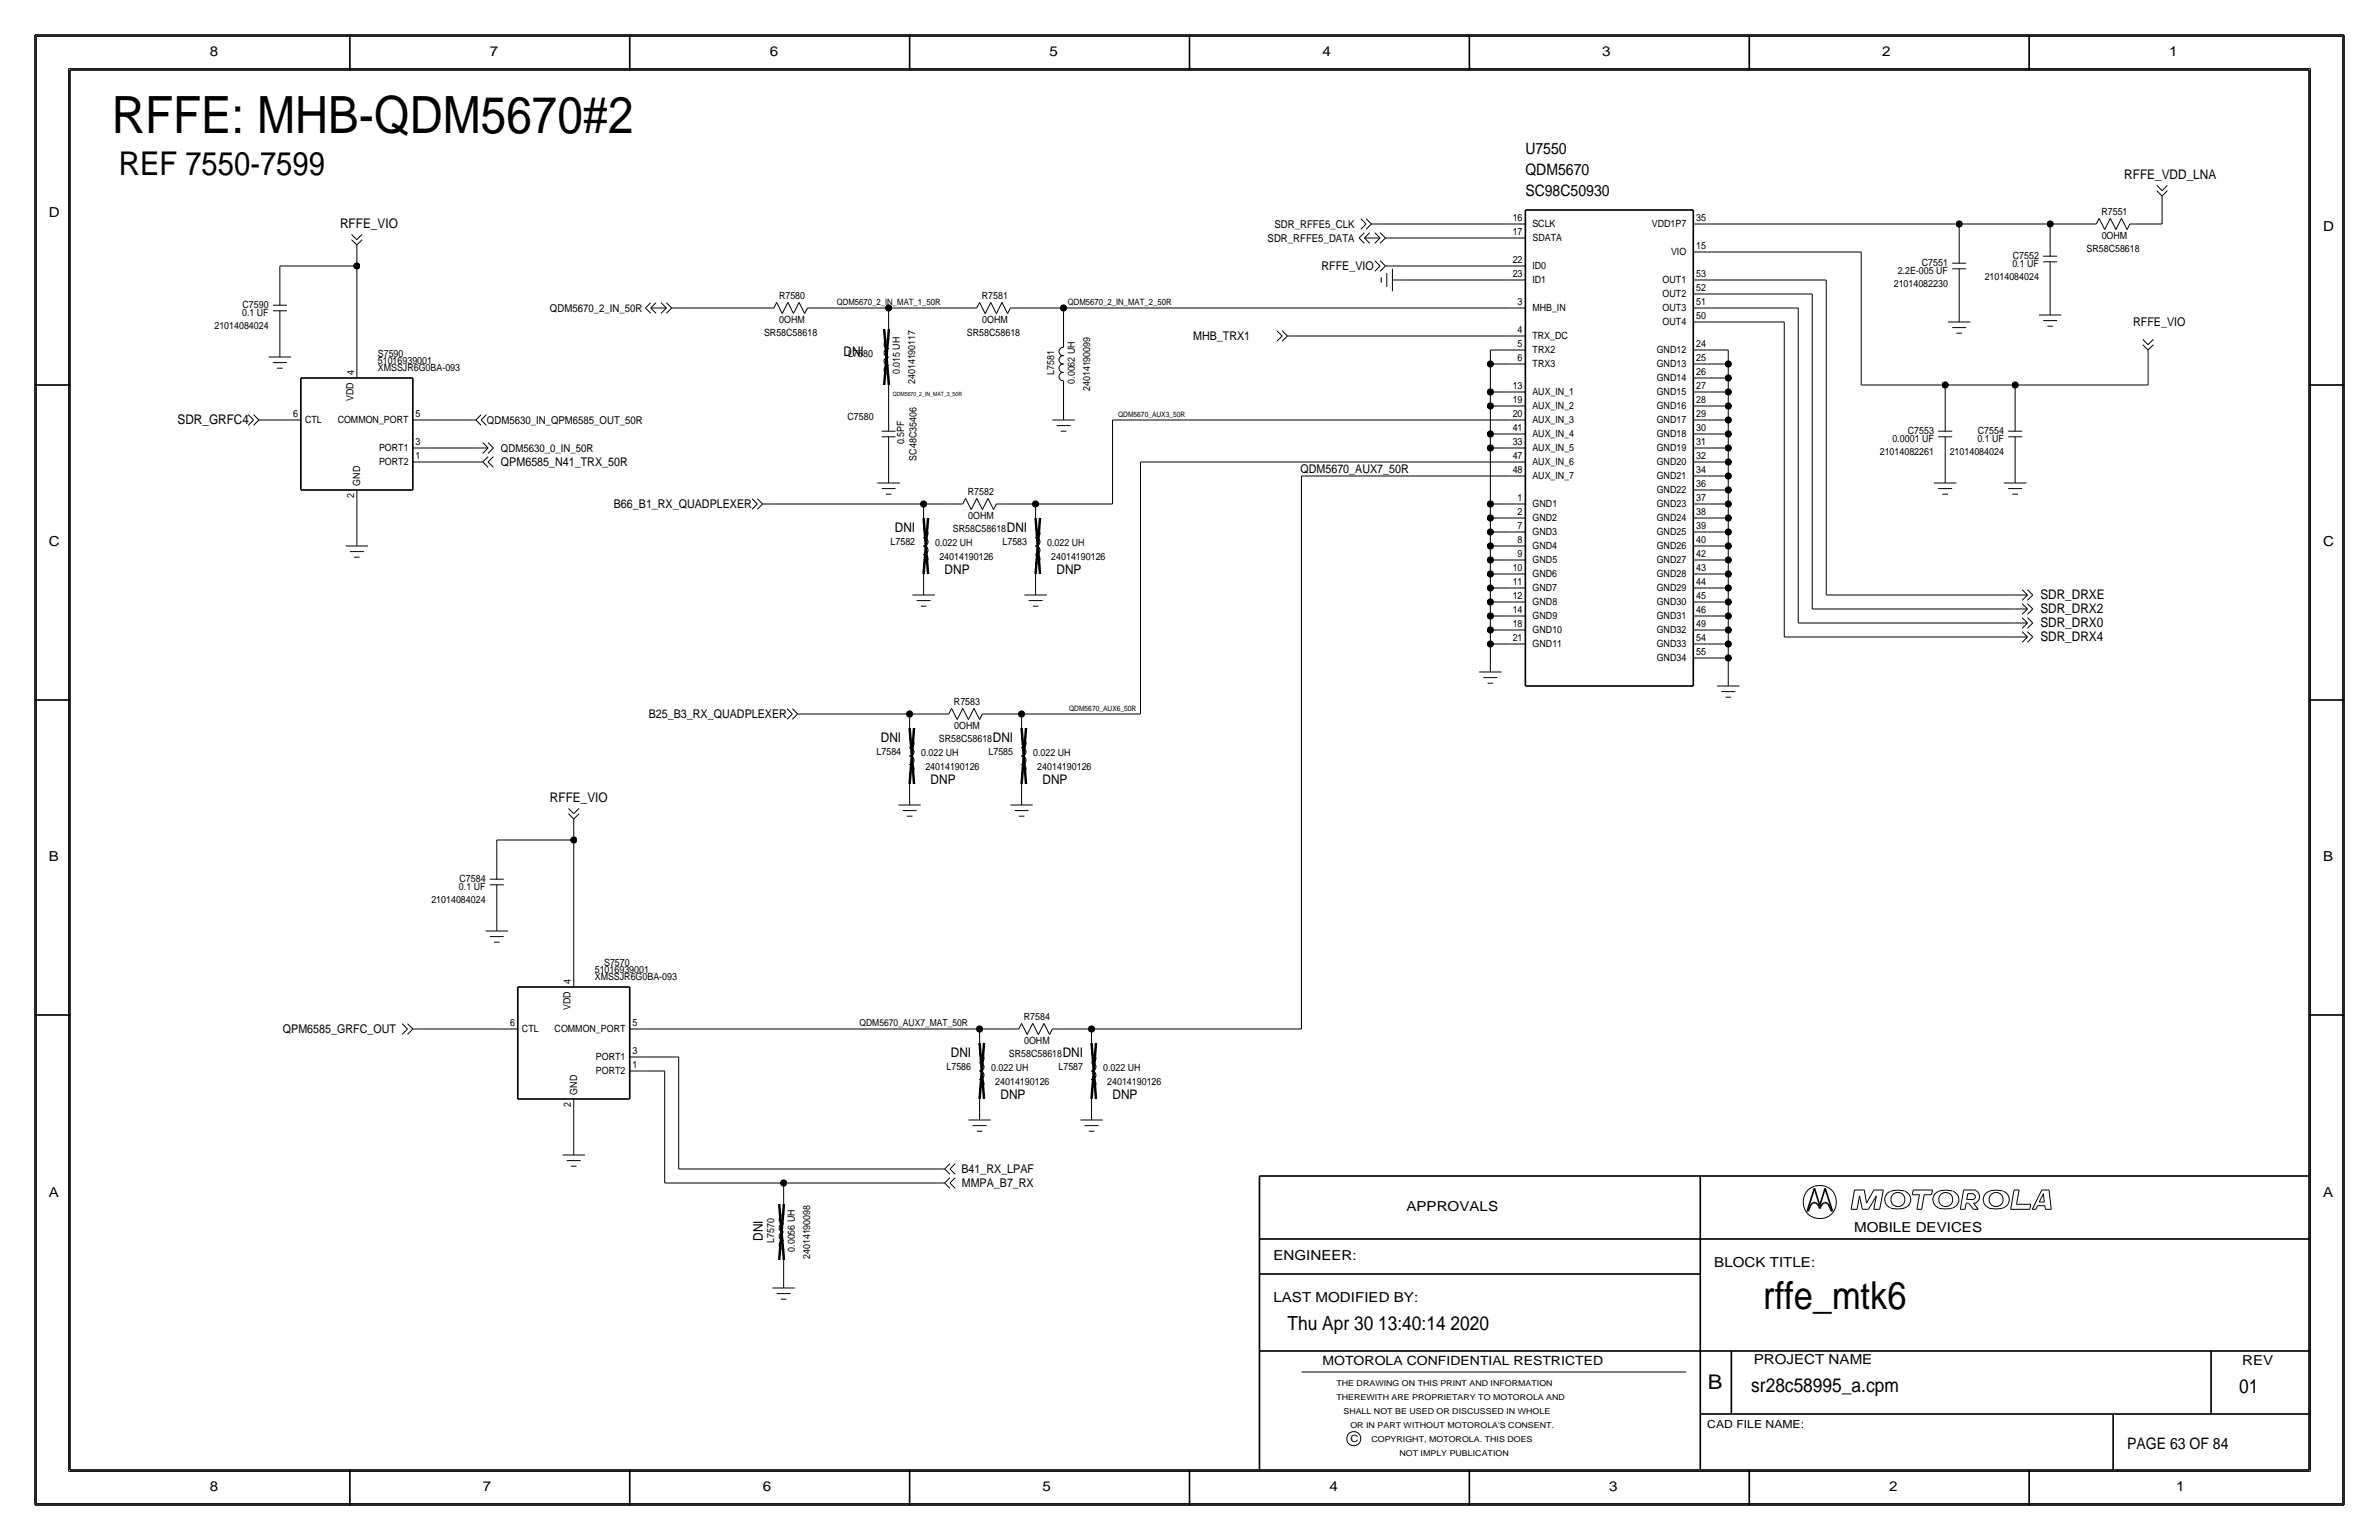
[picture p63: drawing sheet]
<svg xmlns="http://www.w3.org/2000/svg" width="432mm" height="279mm" viewBox="0 0 432 279" stroke-linecap="round" stroke-linejoin="round" font-family="sans-serif">
<defs><g id="words">
<text font-size="9.3" x="20.3" y="24.1">RFFE: MHB-QDM5670#2</text>
<text font-size="7" x="320" y="237.5">rffe_mtk6</text>
<text font-size="5.9" x="21.6" y="31.8">REF 7550-7599</text>
<text font-size="3.7" x="310" y="252.1">B</text>
<g font-size="3.5">
<text x="233.7" y="241.3">Thu Apr 30 13:40:14 2020</text>
<text x="317.9" y="252.6">sr28c58995_a.cpm</text>
<text x="406.4" y="252.7">01</text>
</g>
<g font-size="2.9">
<text x="276.9" y="27.9">U7550</text>
<text x="276.9" y="31.8">QDM5670</text>
<text x="276.9" y="35.6">SC98C50930</text>
<text x="386.1" y="262.9">PAGE 63 OF 84</text>
</g>
<g font-size="2.5">
<text x="38.1" y="10.2">8</text>
<text x="88.9" y="10.2">7</text>
<text x="139.7" y="10.2">6</text>
<text x="190.5" y="10.2">5</text>
<text x="240" y="10.2">4</text>
<text x="290.8" y="10.2">3</text>
<text x="341.6" y="10.2">2</text>
<text x="393.7" y="10.2">1</text>
<text x="8.9" y="39.4">D</text>
<text x="421.6" y="41.9">D</text>
<text x="8.9" y="99.1">C</text>
<text x="421.6" y="99.1">C</text>
<text x="8.9" y="156.2">B</text>
<text x="421.6" y="156.2">B</text>
<text x="8.9" y="217.2">A</text>
<text x="255.3" y="219.7">APPROVALS</text>
<text x="421.6" y="217.2">A</text>
<text x="336.5" y="223.5">MOBILE DEVICES</text>
<text x="231.1" y="228.6">ENGINEER:</text>
<text x="311.1" y="229.9">BLOCK TITLE:</text>
<text x="231.1" y="236.2">LAST MODIFIED BY:</text>
<text x="318.3" y="247.5">PROJECT NAME</text>
<text x="407" y="247.6">REV</text>
<text x="38.1" y="270.5">8</text>
<text x="87.6" y="270.5">7</text>
<text x="138.4" y="270.5">6</text>
<text x="189.2" y="270.5">5</text>
<text x="241.3" y="270.5">4</text>
<text x="292.1" y="270.5">3</text>
<text x="342.9" y="270.5">2</text>
<text x="395" y="270.5">1</text>
</g>
<g font-size="2.4">
<text x="385.6" y="32.5">RFFE_VDD_LNA</text>
<text x="61.7" y="41.4">RFFE_VIO</text>
<text x="153.1" y="64.5">DNI</text>
<text x="32.2" y="77">SDR_GRFC4</text>
<text x="162.4" y="96.5">DNI</text>
<text x="182.7" y="96.5">DNI</text>
<text x="171.4" y="104.1">DNP</text>
<text x="191.8" y="104.1">DNP</text>
<text x="370.3" y="108.7">SDR_DRXE</text>
<text x="370.3" y="113.8">SDR_DRX0</text>
<text x="370.3" y="111.3">SDR_DRX2</text>
<text x="370.3" y="116.3">SDR_DRX4</text>
<text x="159.9" y="134.6">DNI</text>
<text x="180.2" y="134.6">DNI</text>
<text x="168.9" y="142.2">DNP</text>
<text x="189.2" y="142.2">DNP</text>
<text x="99.8" y="145.5">RFFE_VIO</text>
<text x="172.6" y="191.8">DNI</text>
<text x="192.9" y="191.8">DNI</text>
<text x="181.6" y="199.4">DNP</text>
<text x="201.9" y="199.4">DNP</text>
<text x="138.4" y="225.1" transform="rotate(-90 138.4 225.1)">DNI</text>
</g>
<text font-size="2.3" x="240" y="247.6">MOTOROLA CONFIDENTIAL RESTRICTED</text>
<g font-size="2.2">
<text x="239.8" y="49">RFFE_VIO</text>
<text x="387.2" y="59.2">RFFE_VIO</text>
<text x="216.6" y="61.7">MHB_TRX1</text>
<text x="90.9" y="84.6">QPM6585_N41_TRX_50R</text>
<text x="236" y="85.9">QDM5670_AUX7_50R</text>
<text x="111.4" y="92.2">B66_B1_RX_QUADPLEXER</text>
<text x="117.8" y="130.3">B25_B3_RX_QUADPLEXER</text>
<text x="51.4" y="187.5">QPM6585_GRFC_OUT</text>
<text x="174.5" y="212.9">B41_RX_LPAF</text>
<text x="174.6" y="215.4">MMPA_B7_RX</text>
</g>
<g font-size="2">
<text x="231.3" y="41.4">SDR_RFFE5_CLK</text>
<text x="230.1" y="43.9">SDR_RFFE5_DATA</text>
<text x="99.8" y="56.6">QDM5670_2_IN_50R</text>
<text x="88.4" y="77">QDM5630_IN_QPM6585_OUT_50R</text>
<text x="90.9" y="82">QDM5630_0_IN_50R</text>
<text x="309.9" y="259.1">CAD FILE NAME:</text>
</g>
<g font-size="1.8">
<text x="274.6" y="40.2">16</text>
<text x="278.1" y="41.2">SCLK</text>
<text x="299.8" y="41.2">VDD1P7</text>
<text x="307.8" y="40.2">35</text>
<text x="381.4" y="39">R7551</text>
<text x="274.6" y="42.7">17</text>
<text x="274.6" y="47.8">22</text>
<text x="278.2" y="43.8">SDATA</text>
<text x="303.3" y="46.3">VIO</text>
<text x="307.8" y="45.3">15</text>
<text x="365.3" y="47">C7552</text>
<text x="378.7" y="45.7">SR58C58618</text>
<text x="381.5" y="43.3">0OHM</text>
<text x="274.6" y="50.3">23</text>
<text x="278.1" y="51.4">ID1</text>
<text x="278.1" y="48.9">ID0</text>
<text x="301.8" y="53.9">OUT2</text>
<text x="301.8" y="51.4">OUT1</text>
<text x="307.8" y="52.9">52</text>
<text x="307.8" y="50.3">53</text>
<text x="343.7" y="52.1">21014082230</text>
<text x="344.4" y="49.8">2.2E-005 UF</text>
<text x="348.8" y="48.3">C7551</text>
<text x="360.2" y="50.8">21014084024</text>
<text x="365.2" y="48.5">0.1 UF</text>
<text x="38.9" y="59.7">21014084024</text>
<text x="43.9" y="57.4">0.1 UF</text>
<text x="44" y="55.9">C7590</text>
<text x="141.4" y="54.3">R7580</text>
<text x="141.4" y="58.5">0OHM</text>
<text x="178.2" y="54.3">R7581</text>
<text x="178.3" y="58.5">0OHM</text>
<text x="275.5" y="55.4">3</text>
<text x="278.1" y="56.5">MHB_IN</text>
<text x="301.8" y="56.5">OUT3</text>
<text x="301.8" y="59">OUT4</text>
<text x="307.8" y="58">50</text>
<text x="307.8" y="55.4">51</text>
<text x="68.6" y="64.8">S7590</text>
<text x="138.7" y="61">SR58C58618</text>
<text x="154" y="64.8">L7580</text>
<text x="175.5" y="61">SR58C58618</text>
<text x="275.5" y="60.5">4</text>
<text x="275.5" y="65.6">6</text>
<text x="275.5" y="63">5</text>
<text x="278.1" y="61.6">TRX_DC</text>
<text x="278.2" y="64.1">TRX2</text>
<text x="300.7" y="64.1">GND12</text>
<text x="307.8" y="65.5">25</text>
<text x="307.8" y="63">24</text>
<text x="64.3" y="68.1" transform="rotate(-90 64.3 68.1)">4</text>
<text x="68.6" y="66">51016939001</text>
<text x="68.6" y="67.3">XMSSJR6G0BA-093</text>
<text x="163.3" y="67.9" transform="rotate(-90 163.3 67.9)">0.015 UH</text>
<text x="166.1" y="69.7" transform="rotate(-90 166.1 69.7)">24014190117</text>
<text x="191.3" y="68" transform="rotate(-90 191.3 68)">L7581</text>
<text x="195.1" y="69.6" transform="rotate(-90 195.1 69.6)">0.0062 UH</text>
<text x="197.9" y="71" transform="rotate(-90 197.9 71)">24014190099</text>
<text x="274.6" y="70.5">13</text>
<text x="278.1" y="71.6">AUX_IN_1</text>
<text x="278.2" y="66.6">TRX3</text>
<text x="300.7" y="66.5">GND13</text>
<text x="300.7" y="69.1">GND14</text>
<text x="300.7" y="71.6">GND15</text>
<text x="307.8" y="70.5">27</text>
<text x="307.8" y="68">26</text>
<text x="53.2" y="75.7">6</text>
<text x="55.4" y="76.8">CTL</text>
<text x="61.3" y="76.8">COMMON_PORT</text>
<text x="64.2" y="72.7" transform="rotate(-90 64.2 72.7)">VDD</text>
<text x="75.4" y="75.7">5</text>
<text x="153.8" y="76.2">C7580</text>
<text x="274.6" y="75.6">20</text>
<text x="274.6" y="73.1">19</text>
<text x="278.1" y="74.2">AUX_IN_2</text>
<text x="278.1" y="76.7">AUX_IN_3</text>
<text x="300.7" y="76.7">GND17</text>
<text x="300.7" y="74.2">GND16</text>
<text x="307.8" y="75.6">29</text>
<text x="307.8" y="73.1">28</text>
<text x="68.8" y="81.9">PORT1</text>
<text x="75.4" y="83.3">1</text>
<text x="75.4" y="80.8">3</text>
<text x="164.1" y="80.6" transform="rotate(-90 164.1 80.6)">0.5PF</text>
<text x="166.4" y="83.6" transform="rotate(-90 166.4 83.6)">SC48C35406</text>
<text x="274.6" y="83.2">47</text>
<text x="274.6" y="80.7">33</text>
<text x="274.6" y="78.2">41</text>
<text x="278.1" y="81.8">AUX_IN_5</text>
<text x="278.1" y="79.2">AUX_IN_4</text>
<text x="300.7" y="79.2">GND18</text>
<text x="300.7" y="81.8">GND19</text>
<text x="307.8" y="83.2">32</text>
<text x="307.8" y="80.7">31</text>
<text x="307.8" y="78.2">30</text>
<text x="341.2" y="82.6">21014082261</text>
<text x="343.5" y="80.3">0.0001 UF</text>
<text x="346.3" y="78.7">C7553</text>
<text x="353.9" y="82.5">21014084024</text>
<text x="358.9" y="80.3">0.1 UF</text>
<text x="359" y="78.7">C7554</text>
<text x="65.4" y="88.1" transform="rotate(-90 65.4 88.1)">GND</text>
<text x="68.8" y="84.4">PORT2</text>
<text x="175.7" y="89.8">R7582</text>
<text x="274.6" y="85.8">48</text>
<text x="278.1" y="86.9">AUX_IN_7</text>
<text x="278.1" y="84.3">AUX_IN_6</text>
<text x="300.7" y="89.5">GND22</text>
<text x="300.7" y="84.3">GND20</text>
<text x="300.7" y="86.9">GND21</text>
<text x="307.8" y="88.3">36</text>
<text x="307.8" y="85.8">34</text>
<text x="64.3" y="90.3" transform="rotate(-90 64.3 90.3)">2</text>
<text x="175.7" y="94.1">0OHM</text>
<text x="275.5" y="96">7</text>
<text x="275.5" y="93.4">2</text>
<text x="275.5" y="90.9">1</text>
<text x="278.2" y="94.5">GND2</text>
<text x="278.2" y="91.9">GND1</text>
<text x="300.7" y="92">GND23</text>
<text x="300.7" y="94.5">GND24</text>
<text x="307.8" y="93.5">38</text>
<text x="307.8" y="90.9">37</text>
<text x="161.6" y="98.9">L7582</text>
<text x="169.7" y="99.1">0.022 UH</text>
<text x="170.5" y="101.6">24014190126</text>
<text x="173" y="96.5">SR58C58618</text>
<text x="182" y="98.9">L7583</text>
<text x="190.1" y="99.1">0.022 UH</text>
<text x="190.8" y="101.6">24014190126</text>
<text x="275.5" y="101.1">9</text>
<text x="275.5" y="98.5">8</text>
<text x="278.2" y="99.6">GND4</text>
<text x="278.2" y="97.1">GND3</text>
<text x="300.7" y="97.1">GND25</text>
<text x="300.7" y="99.6">GND26</text>
<text x="307.8" y="101.1">42</text>
<text x="307.8" y="98.5">40</text>
<text x="307.8" y="96">39</text>
<text x="274.6" y="106.2">11</text>
<text x="274.6" y="103.6">10</text>
<text x="278.2" y="107.2">GND7</text>
<text x="278.2" y="104.7">GND6</text>
<text x="278.2" y="102.2">GND5</text>
<text x="300.7" y="107.2">GND29</text>
<text x="300.7" y="104.7">GND28</text>
<text x="300.7" y="102.2">GND27</text>
<text x="307.8" y="106.2">44</text>
<text x="307.8" y="103.6">43</text>
<text x="274.6" y="113.7">18</text>
<text x="274.6" y="111.2">14</text>
<text x="274.6" y="108.7">12</text>
<text x="278.2" y="112.3">GND9</text>
<text x="278.2" y="109.8">GND8</text>
<text x="300.7" y="109.8">GND30</text>
<text x="300.7" y="112.3">GND31</text>
<text x="307.8" y="113.8">49</text>
<text x="307.8" y="111.2">46</text>
<text x="307.8" y="108.7">45</text>
<text x="274.6" y="116.3">21</text>
<text x="278.2" y="114.8">GND10</text>
<text x="278.2" y="117.4">GND11</text>
<text x="300.7" y="117.4">GND33</text>
<text x="300.7" y="119.9">GND34</text>
<text x="300.7" y="114.9">GND32</text>
<text x="307.8" y="118.9">55</text>
<text x="307.8" y="116.3">54</text>
<text x="173.1" y="127.9">R7583</text>
<text x="159.1" y="137">L7584</text>
<text x="167.2" y="137.2">0.022 UH</text>
<text x="170.4" y="134.6">SR58C58618</text>
<text x="173.2" y="132.2">0OHM</text>
<text x="179.4" y="137">L7585</text>
<text x="187.5" y="137.2">0.022 UH</text>
<text x="168" y="139.7">24014190126</text>
<text x="188.3" y="139.7">24014190126</text>
<text x="83.3" y="161.5">0.1 UF</text>
<text x="83.4" y="160">C7584</text>
<text x="78.3" y="163.8">21014084024</text>
<text x="103.6" y="178.6" transform="rotate(-90 103.6 178.6)">4</text>
<text x="108" y="177.8">XMSSJR6G0BA-093</text>
<text x="108" y="176.5">51016939001</text>
<text x="109.6" y="175.3">S7570</text>
<text x="103.5" y="183.2" transform="rotate(-90 103.5 183.2)">VDD</text>
<text x="185.8" y="185.1">R7584</text>
<text x="92.6" y="186.2">6</text>
<text x="94.7" y="187.3">CTL</text>
<text x="100.7" y="187.3">COMMON_PORT</text>
<text x="114.8" y="191.3">3</text>
<text x="114.8" y="186.2">5</text>
<text x="183.1" y="191.8">SR58C58618</text>
<text x="185.9" y="189.3">0OHM</text>
<text x="108.2" y="194.9">PORT2</text>
<text x="108.2" y="192.4">PORT1</text>
<text x="114.8" y="193.8">1</text>
<text x="171.8" y="194.1">L7586</text>
<text x="179.9" y="194.3">0.022 UH</text>
<text x="180.7" y="196.8">24014190126</text>
<text x="192.1" y="194.1">L7587</text>
<text x="200.2" y="194.3">0.022 UH</text>
<text x="201" y="196.8">24014190126</text>
<text x="103.6" y="200.8" transform="rotate(-90 103.6 200.8)">2</text>
<text x="104.7" y="198.6" transform="rotate(-90 104.7 198.6)">GND</text>
<text x="140.5" y="225.5" transform="rotate(-90 140.5 225.5)">L7570</text>
<text x="144.3" y="227.1" transform="rotate(-90 144.3 227.1)">0.0056 UH</text>
<text x="147.1" y="228.4" transform="rotate(-90 147.1 228.4)">24014190098</text>
<text x="245.1" y="261.6">C</text>
</g>
<text font-size="1.7" x="156" y="186.2">QDM5670_AUX7_MAT_50R</text>
<g font-size="1.6">
<text x="151.9" y="55.4">QDM5670_2_IN_MAT_1_50R</text>
<text x="193.8" y="55.4">QDM5670_2_IN_MAT_2_50R</text>
</g>
<g font-size="1.5">
<text x="242.6" y="251.5">THE DRAWING ON THIS PRINT AND INFORMATION</text>
<text x="242.6" y="254">THEREWITH ARE PROPRIETARY TO MOTOROLA AND</text>
<text x="243.8" y="256.5">SHALL NOT BE USED OR DISCUSSED IN WHOLE</text>
<text x="245.1" y="259.1">OR IN PART WITHOUT MOTOROLA'S CONSENT.</text>
<text x="248.9" y="261.6">COPYRIGHT, MOTOROLA. THIS DOES</text>
<text x="254" y="264.2">NOT IMPLY PUBLICATION</text>
</g>
<g font-size="1.4">
<text x="202.9" y="75.7">QDM5670_AUX3_50R</text>
<text x="194" y="129">QDM5670_AUX6_50R</text>
</g>
<text font-size="1.1" x="162.1" y="71.9">QDM5670_2_IN_MAT_3_50R</text>
</g></defs>
<g fill="none" stroke="#000" stroke-width=".18">
<path d="M6.6 6.6h418.6zM6.6 6.6v266.2zM12.4 12.4v254.6zM12.4 12.4h407zM419.4 12.4v254.6zM425.2 6.6v266.2zM247 39.7l1 .9zM248 39.7l.9 .9zM381 39.6l-.5 1zM381 39.6l1 2.1zM383 39.6l-1 2.1zM383 39.6l1 2.1z"/>
<path d="M385.1 39.6l-1.1 2.1zM385.1 39.6l1 2.1zM391.5 33.6l.9 1zM391.5 34.6l.9 1zM392.4 36.8v3.8zM392.4 35.6v1.2zM393.4 33.6l-1 1zM393.4 34.6l-1 1zM49.5 55.4h2.6zM49.5 56.4h2.6zM50.8 48.3h14zM50.8 48.3v2.5z"/>
<path d="M50.8 56.4v4.6zM50.8 50.8v4.6zM63.8 42.5l1 1zM63.8 43.5l1 .9zM64.8 45.7v2.6zM64.8 48.3v17.7zM64.8 44.4v1.3zM65.7 42.5l-.9 1zM65.7 43.5l-.9 .9zM117.1 55.9l1 .9zM117.1 55.9l1-1zM118.1 55.9l1 .9z"/>
<path d="M118.1 55.9h2.9zM119.1 54.9l-1 1zM120 54.9l1 1zM121 55.9l-1 .9zM121 54.9l.9 1zM121.9 55.9h2.6zM121.9 55.9l-.9 .9zM124.5 55.9h13.9zM138.4 55.9h2.1zM141 54.9l-.5 1zM141 54.9l1 2zM143 54.9l-1 2z"/>
<path d="M143 54.9l1 2zM145 54.9l-1 2zM145 54.9l1 2zM146.6 55.9l-.6 1zM146.6 55.9h2zM148.6 55.9h12.7zM161.3 55.9h14zM161.3 55.9v3.8zM161.3 59.7v2zM175.3 55.9h2zM177.8 54.9l-.5 1zM177.8 54.9l1 2z"/>
<path d="M179.8 54.9l-1 2zM179.8 54.9l1 2zM181.9 54.9l-1.1 2zM181.9 54.9l1 2zM183.4 55.9l-.5 1zM183.4 55.9h2zM185.4 55.9h7.6zM193 55.9h81.3zM193 55.9v5.1zM231.7 60l1 1zM232.7 60l1 1zM246.7 43.2l.9-1z"/>
<path d="M246.7 43.2l.9 .9zM247.6 43.2l1-1zM247.7 43.2l.9 .9zM247.7 43.2h2.8zM248 40.6l-1 1zM248.9 40.6l-.9 1zM248.9 40.6h1.3zM249.5 47.3l1 1zM249.5 44.1l1-.9zM249.5 42.2l1 1zM250.2 40.6h24.1zM250.5 42.2l1 1z"/>
<path d="M250.5 48.3l-1 .9zM250.5 47.3l1 1zM250.5 44.1l1-.9zM250.7 50.3v1zM251.5 48.3l-1 .9zM251.5 48.3h1.2zM251.5 43.2h2.5zM251.7 49.5v2.6zM252.7 48.3h21.6zM252.7 50.8h2.6zM252.7 48.8v4zM254 43.2h20.3z"/>
<path d="M255.3 50.8h19zM274.3 43.2h2.6zM274.3 40.6h2.6zM274.3 55.9h2.6zM274.3 50.8h2.6zM274.3 48.3h2.6zM307.3 45.7h2.6zM307.3 40.6h2.6zM307.3 58.4h2.6zM307.3 55.9h2.6zM307.3 53.3h2.6zM307.3 50.8h2.6z"/>
<path d="M309.9 45.7h27.9zM309.9 55.9h16.5zM309.9 53.3h19zM309.9 50.8h21.6zM309.9 58.4h14zM309.9 40.6h45.7zM323.8 58.4v57.2zM326.4 55.9v57.1zM328.9 53.3v57.2zM331.5 50.8v57.2zM337.8 45.7v24.1zM353.6 58.4h4z"/>
<path d="M354.3 48.8h2.6zM354.3 59.4h2.6zM354.3 47.8h2.6zM355.6 53.3v2.6zM355.6 40.6h16.5zM355.6 40.6v2.6zM355.6 48.8v4.5zM355.6 43.2v4.6zM355.6 55.9v2.5zM370.1 57.2h4zM370.8 46.5h2.6zM370.8 47.5h2.6z"/>
<path d="M370.8 58.2h2.6zM371.6 59.2h1zM372.1 40.6h6.4zM372.1 52.1v2.5zM372.1 40.6v1.3zM372.1 47.5v4.6zM372.1 41.9v4.6zM372.1 54.6v2.6zM378.5 40.6h2zM386.6 40.6h2zM386.6 40.6l-.5 1.1zM388.6 40.6h3.8z"/>
<path d="M45.1 75.2l.9 1zM45.1 77.2l.9-1zM46 75.2l1 1zM47 76.2l-1 1zM47 76.2h1.3zM48.3 76.2h3.8zM48.8 64.8h4zM49.5 65.8h2.6zM50.3 66.8h1zM50.8 61v1.2zM50.8 62.2v2.6zM52.1 76.2h2.5z"/>
<path d="M64.8 66v2.6zM74.9 76.2h2.6zM77.5 76.2h7.6zM85.1 76.2h1.3zM86.4 76.2l.9 1zM87.3 76.2l1 1zM87.3 75.2l-.9 1zM88.3 75.2l-1 1zM160 78.2h2.6zM160 79.2h2.6zM161.3 69.8v3.9zM161.3 79.2v4.6z"/>
<path d="M161.3 73.7v4.5zM161.3 67.8v2zM161.3 63.3a.74 .74 0 0 0-.8 .7 .74 .74 0 0 0 .8 .8M161.3 66.3a.74 .74 0 0 0-.8 .8 .74 .74 0 0 0 .8 .7M161.3 64.8a.74 .74 0 0 0-.8 .8 .74 .74 0 0 0 .8 .7M161.3 61.8a.74 .74 0 0 0-.8 .7 .74 .74 0 0 0 .8 .7M191 76.2h4.1zM191.8 77.2h2.5zM192.5 78.2h1zM193 71.1v2.6zM193 73.7v2.5zM193 69.1v2z"/>
<path d="M193 61v2zM193 64.6a.74 .74 0 0 0-.8 .7 .74 .74 0 0 0 .8 .7M193 67.6a.74 .74 0 0 0-.8 .8 .74 .74 0 0 0 .8 .7M193 66.1a.74 .74 0 0 0-.8 .7 .74 .74 0 0 0 .8 .8M193 63a.74 .74 0 0 0-.8 .8 .74 .74 0 0 0 .8 .7M201.9 76.2v15.2zM201.9 76.2h72.4zM232.7 61l-1 .9zM233.7 61l-1 .9zM233.7 61h1.3zM234.9 61h39.4zM270.5 66h3.8z"/>
<path d="M270.5 71.1h3.8zM270.5 73.7h3.8zM270.5 78.7h3.8zM270.5 63.5h3.8zM270.5 63.5v2.5zM270.5 66v5.1zM270.5 71.1v2.6zM270.5 73.7v5zM270.5 78.7v2.6zM274.3 66h2.6zM274.3 63.5h2.6zM274.3 61h2.6z"/>
<path d="M274.3 78.7h2.6zM274.3 76.2h2.6zM274.3 73.7h2.6zM274.3 71.1h2.6zM307.3 78.7h2.6zM307.3 76.2h2.6zM307.3 73.7h2.6zM307.3 71.1h2.6zM307.3 68.6h2.6zM307.3 66h2.6zM307.3 63.5h2.6zM309.9 63.5h3.8z"/>
<path d="M309.9 71.1h3.8zM309.9 66h3.8zM309.9 68.6h3.8zM309.9 73.7h3.8zM309.9 76.2h3.8zM309.9 78.7h3.8zM313.7 63.5v2.5zM313.7 66v2.6zM313.7 68.6v2.5zM313.7 71.1v2.6zM313.7 73.7v2.5zM313.7 76.2v2.5z"/>
<path d="M313.7 78.7v2.6zM337.8 69.8h15.3zM351.8 78.2h2.5zM351.8 79.2h2.5zM353.1 69.8h12.7zM353.1 69.8v3.9zM353.1 79.2v4.6zM353.1 73.7v4.5zM355.1 60.5h1zM364.5 78.2h2.5zM364.5 79.2h2.5zM365.8 69.8h24.1z"/>
<path d="M365.8 69.8v3.9zM365.8 79.2v4.6zM365.8 73.7v4.5zM388.9 61.6l1 .9zM388.9 62.5l1 1zM389.9 64.8v5zM389.9 63.5v1.3zM389.9 62.5l1-.9zM390.9 62.5l-1 1zM62.7 99.1h4.1zM64.8 91.4v5.1zM64.8 88.9v2.5z"/>
<path d="M64.8 96.5v2.6zM74.9 81.3h2.6zM74.9 83.8h2.6zM77.5 81.3h8.9zM77.5 83.8h8.9zM86.4 83.8h1.2zM86.4 81.3h2.2zM87.6 82.2l1-.9zM87.6 83.8l1 1zM87.6 80.3l1 1zM88.6 80.3l1 1zM88.6 82.2l1-.9z"/>
<path d="M88.6 83.8l1 1zM88.6 82.9l-1 .9zM89.6 82.9l-1 .9zM136.5 90.5l1 .9zM137.5 91.4l-1 1zM137.5 90.5l.9 .9zM138.4 91.4l-.9 1zM138.4 91.4h1.3zM139.7 91.4h27.9zM159.3 87.6h4zM160 88.6h2.6zM160.8 89.7h1z"/>
<path d="M161.3 83.8v1.3zM161.3 85.1v2.5zM167.6 96.1a.75 .75 0 0 1 .8 .7 .75 .75 0 0 1-.8 .7M167.6 99.1a.75 .75 0 0 1 .8 .7 .75 .75 0 0 1-.8 .8M167.6 97.6a.75 .75 0 0 1 .8 .7 .75 .75 0 0 1-.8 .8M167.6 91.4h5.1zM167.6 91.4v2.6zM167.6 94v2zM172.7 91.4h2.1zM175.3 90.4l-.5 1zM175.3 90.4l1 2.1zM177.3 90.4l-1 2.1z"/>
<path d="M177.3 90.4l1 2.1zM179.3 90.4l-1 2.1zM179.3 90.4l1 2.1zM180.8 91.4l-.5 1.1zM180.8 91.4h2.1zM182.9 91.4h5.1zM187.9 96.1a.75 .75 0 0 1 .9 .7 .75 .75 0 0 1-.9 .7M187.9 99.1a.75 .75 0 0 1 .9 .7 .75 .75 0 0 1-.9 .8M187.9 97.6a.75 .75 0 0 1 .9 .7 .75 .75 0 0 1-.9 .8M188 91.4h13.9zM188 91.4v2.6zM188 94v2z"/>
<path d="M207 83.8v45.7zM207 83.8h67.3zM236.2 86.4v100.3zM236.2 86.4h38.1zM270.5 81.3h3.8zM270.5 91.4h3.8zM270.5 94h3.8zM270.5 96.5h3.8zM270.5 99.1h3.8zM270.5 81.3v10.1zM270.5 91.4v2.6zM270.5 94v2.5z"/>
<path d="M270.5 96.5v2.6zM270.5 99.1v2.5zM274.3 99.1h2.6zM274.3 96.5h2.6zM274.3 94h2.6zM274.3 91.4h2.6zM274.3 86.4h2.6zM274.3 83.8h2.6zM274.3 81.3h2.6zM307.3 99.1h2.6zM307.3 96.5h2.6zM307.3 94h2.6z"/>
<path d="M307.3 91.4h2.6zM307.3 88.9h2.6zM307.3 86.4h2.6zM307.3 83.8h2.6zM307.3 81.3h2.6zM309.9 81.3h3.8zM309.9 83.8h3.8zM309.9 86.4h3.8zM309.9 88.9h3.8zM309.9 91.4h3.8zM309.9 94h3.8zM309.9 96.5h3.8z"/>
<path d="M309.9 99.1h3.8zM313.7 81.3v2.5zM313.7 83.8v2.6zM313.7 86.4v2.5zM313.7 88.9v2.5zM313.7 91.4v2.6zM313.7 94v2.5zM313.7 96.5v2.6zM313.7 99.1v2.5zM351 87.6h4.1zM351.8 88.6h2.5zM352.6 89.7h1z"/>
<path d="M353.1 83.8v1.3zM353.1 85.1v2.5zM363.7 87.6h4.1zM364.5 88.6h2.5zM365.3 89.7h1zM365.8 83.8v1.3zM365.8 85.1v2.5zM63.5 100.1h2.5zM64.3 101.1h1zM165.6 107.9h4.1zM166.4 109h2.5zM167.1 110h1z"/>
<path d="M167.6 100.6a.75 .75 0 0 1 .8 .8 .75 .75 0 0 1-.8 .7M167.6 104.1v1.3zM167.6 105.4v2.5zM167.6 102.1v2zM185.9 107.9h4.1zM186.7 109h2.5zM187.5 110h1zM187.9 100.6a.75 .75 0 0 1 .9 .8 .75 .75 0 0 1-.9 .7M188 104.1v1.3zM188 105.4v2.5zM188 102.1v2zM270.5 101.6h3.8z"/>
<path d="M270.5 104.1h3.8zM270.5 106.7h3.8zM270.5 109.2h3.8zM270.5 111.8h3.8zM270.5 114.3h3.8zM270.5 116.8h3.8zM270.5 101.6v2.5zM270.5 104.1v2.6zM270.5 106.7v2.5zM270.5 109.2v2.6zM270.5 111.8v2.5zM270.5 114.3v2.5z"/>
<path d="M270.5 116.8v2.6zM270.5 119.4v2.5zM274.3 111.8h2.6zM274.3 109.2h2.6zM274.3 106.7h2.6zM274.3 104.1h2.6zM274.3 101.6h2.6zM274.3 116.8h2.6zM274.3 114.3h2.6zM307.3 119.4h2.6zM307.3 116.8h2.6zM307.3 114.3h2.6z"/>
<path d="M307.3 111.8h2.6zM307.3 109.2h2.6zM307.3 106.7h2.6zM307.3 104.1h2.6zM307.3 101.6h2.6zM309.9 101.6h3.8zM309.9 104.1h3.8zM309.9 106.7h3.8zM309.9 109.2h3.8zM309.9 111.8h3.8zM309.9 114.3h3.8zM309.9 116.8h3.8z"/>
<path d="M309.9 119.4h3.8zM313.7 101.6v2.5zM313.7 104.1v2.6zM313.7 106.7v2.5zM313.7 109.2v2.6zM313.7 111.8v2.5zM313.7 114.3v2.5zM313.7 116.8v2.6zM313.7 119.4v2.5zM323.9 115.6h41.9zM326.4 113h39.4zM328.9 110.5h36.9z"/>
<path d="M331.5 107.9h34.3zM365.8 115.6h2.2zM365.8 113h2.2zM365.8 110.5h2.2zM365.8 107.9h2.2zM367 114.6l1 1zM367 112.1l1 .9zM367 109.5l1 1zM367 107l1 .9zM367 116.5l1-.9zM367 114l1-1zM367 111.5l1-1z"/>
<path d="M367 108.9l1-1zM368 114.6l1 1zM368 112.1l1 .9zM368 109.5l1 1zM368 107l1 .9zM368 116.5l1-.9zM368 114l1-1zM368 111.5l1-1zM368 108.9l1-1zM142.8 128.6l1 .9zM143.8 129.5l-1 1zM143.8 128.6l1 .9z"/>
<path d="M144.8 129.5l-1 1zM144.8 129.5h1.2zM146 129.5h19.1zM165 134.2a.75 .75 0 0 1 .9 .7 .75 .75 0 0 1-.9 .7M165 137.2a.75 .75 0 0 1 .9 .7 .75 .75 0 0 1-.9 .8M165 138.7a.75 .75 0 0 1 .9 .8 .75 .75 0 0 1-.9 .7M165 135.7a.75 .75 0 0 1 .9 .7 .75 .75 0 0 1-.9 .8M165.1 129.5h5.1zM165.1 129.5v2.6zM165.1 132.1v2zM170.2 129.5h2zM172.7 128.5l-.5 1z"/>
<path d="M172.7 128.5l1 2.1zM174.8 128.5l-1.1 2.1zM174.8 128.5l1 2.1zM176.8 128.5l-1 2.1zM176.8 128.5l1 2.1zM178.3 129.5l-.5 1.1zM178.3 129.5h2zM180.3 129.5h5.1zM185.4 134.2a.75 .75 0 0 1 .8 .7 .75 .75 0 0 1-.8 .7M185.4 137.2a.75 .75 0 0 1 .8 .7 .75 .75 0 0 1-.8 .8M185.4 138.7a.75 .75 0 0 1 .8 .8 .75 .75 0 0 1-.8 .7M185.4 135.7a.75 .75 0 0 1 .8 .7 .75 .75 0 0 1-.8 .8"/>
<path d="M185.4 129.5h21.6zM185.4 129.5v2.6zM185.4 132.1v2zM268.5 121.9h4zM269.2 122.9h2.6zM270 124h1zM311.7 124.5h4zM312.4 125.5h2.6zM313.2 126.5h1zM313.7 121.9v2.6zM88.9 159.5h2.5zM90.2 152.4h13.9z"/>
<path d="M90.2 152.4v2.5zM90.2 154.9v4.6zM103.2 146.7l.9 .9zM103.2 147.6l.9 1zM104.1 149.9v2.5zM104.1 152.4v24.1zM104.1 148.6v1.3zM105.1 146.7l-1 .9zM105.1 147.6l-1 1zM163.1 146h4zM163.8 147.1h2.6zM164.6 148.1h1z"/>
<path d="M165.1 142.2v1.3zM165.1 143.5v2.5zM165.1 140.2v2zM183.4 146h4.1zM184.2 147.1h2.5zM184.9 148.1h1zM185.4 142.2v1.3zM185.4 143.5v2.5zM185.4 140.2v2zM88.1 168.9h4.1zM88.9 169.9h2.5zM88.9 160.5h2.5z"/>
<path d="M89.7 170.9h1zM90.2 165.1v1.3zM90.2 166.4v2.5zM90.2 160.5v4.6zM104.1 176.5v2.6zM73 185.7l1 1zM74 186.7l-1 1zM74 185.7l.9 1zM74.9 186.7l-.9 1zM74.9 186.7h1.3zM76.2 186.7h15.2zM91.4 186.7h2.6z"/>
<path d="M104.1 199.4v2.5zM114.3 186.7h2.5zM114.3 191.8h2.5zM114.3 194.3h2.5zM116.8 186.7h61zM116.8 194.3h3.9zM116.8 191.8h6.4zM120.6 194.3v20.3zM123.2 191.8v20.3zM177.7 191.3a.75 .75 0 0 1 .9 .7 .75 .75 0 0 1-.9 .8M177.7 194.4a.75 .75 0 0 1 .9 .7 .75 .75 0 0 1-.9 .7M177.7 195.9a.75 .75 0 0 1 .9 .7 .75 .75 0 0 1-.9 .8"/>
<path d="M177.7 192.8a.75 .75 0 0 1 .9 .8 .75 .75 0 0 1-.9 .7M177.8 199.4v1.3zM177.8 186.7v2.5zM177.8 197.4v2zM177.8 189.2v2.1zM177.8 186.7h5.1zM182.9 186.7h2zM185.4 185.7l-.5 1zM185.4 185.7l1 2zM187.5 185.7l-1.1 2zM187.5 185.7l1 2zM189.5 185.7l-1 2z"/>
<path d="M189.5 185.7l1 2zM191 186.7l-.5 1zM191 186.7h2zM193 186.7h5.1zM198.1 191.3a.75 .75 0 0 1 .8 .7 .75 .75 0 0 1-.8 .8M198.1 194.4a.75 .75 0 0 1 .8 .7 .75 .75 0 0 1-.8 .7M198.1 195.9a.75 .75 0 0 1 .8 .7 .75 .75 0 0 1-.8 .8M198.1 192.8a.75 .75 0 0 1 .8 .8 .75 .75 0 0 1-.8 .7M198.1 199.4v1.3zM198.1 186.7h38.1zM198.1 186.7v2.5zM198.1 197.4v2z"/>
<path d="M198.1 189.2v2.1zM102.1 209.5h4.1zM102.9 210.6h2.5zM103.6 211.6h1zM104.1 201.9v5.1zM104.1 207v2.5zM120.7 214.6h21.5zM123.2 212.1h47zM142.2 214.6h28zM142.2 214.6v3.8zM142.2 218.4v2.1zM170.2 214.6h1.2z"/>
<path d="M170.2 212.1h1.2zM171.4 214.6l1 1zM171.4 212.1l1 1zM172.4 214.6l1 1zM172.4 213.7l-1 .9zM172.4 212.1l1 1zM172.4 211.1l-1 1zM173.4 213.7l-1 .9zM173.4 211.1l-1 1zM175.8 203.2h4zM176.5 204.2h2.6zM177.3 205.2h1z"/>
<path d="M177.8 200.7v2.5zM196.1 203.2h4.1zM196.9 204.2h2.5zM197.6 205.2h1zM198.1 200.7v2.5zM336 219.4h1.1zM336.6 215.9h1.8zM336.6 215.9l-.6 3.5zM337.5 217l-.4 2.4zM337.5 217l.5 2.4zM338 219.4h1.1zM338.4 215.9l.4 2.4z"/>
<path d="M340.1 219.4h1.1zM340.1 215.9h1.7zM340.1 215.9l-1.3 2.4zM340.6 217l-1.5 2.4zM340.6 217l-.5 2.4zM341.8 215.9l-.6 3.5zM343.1 216.2a1.6 1.6 0 0 0-1 1.5 1.6 1.6 0 0 0 1.1 1.5M345.7 216.1h-.2a4 4 0 0 0-2.3 .1M345.7 216.2a1.59 1.59 0 0 1 1.1 1.5 1.59 1.59 0 0 1-1.1 1.5 5.1 5.1 0 0 1-2.5 0M347.1 216.8h1.3zM347.3 215.9l-.2 .9zM347.3 215.9h3.5z"/>
<path d="M347.9 219.4h.9zM348.4 216.8l-.5 2.6zM349.2 216.8l-.4 2.6zM349.2 216.8h1.4zM350.8 215.9l-.2 .9zM354.4 216.1a3.1 3.1 0 0 0-3.3 .7 1.62 1.62 0 0 0 .8 2.4M354.4 219.2a5.1 5.1 0 0 1-2.5 0M354.5 216.2a1.59 1.59 0 0 1 1 1.5 1.59 1.59 0 0 1-1 1.5M355.8 219.4h.9zM356.4 215.9l-.6 3.5zM356.4 215.9h2.2zM356.9 218.3l-.2 1.1z"/>
<path d="M356.9 218.3h.4zM357 217.6h1.2zM357.2 216.6l-.2 1zM357.2 216.6h1zM357.3 218.3l.9 1.1zM358.1 216.7a.5 .5 0 0 1 .4 .4 .5 .5 0 0 1-.4 .5M358.2 219.4h.9zM358.2 218.3l.9 1.1zM358.2 218.3h.4zM358.5 216a1.24 1.24 0 0 1 .8 1.1 1.24 1.24 0 0 1-.8 1.2M363.5 216.1a3.1 3.1 0 0 0-3.3 .7 1.62 1.62 0 0 0 .8 2.4M363.6 219.2a5.1 5.1 0 0 1-2.6 0"/>
<path d="M363.6 216.2a1.59 1.59 0 0 1 1.1 1.5 1.59 1.59 0 0 1-1.1 1.5M364.9 219.4h3.5zM365.6 215.9l-.7 3.5zM365.6 215.9h.9zM366 218.5h2.6zM366.5 215.9l-.5 2.6zM368.6 218.5l-.2 .9zM368.9 219.4h.6zM369.8 218.7h1.3zM369.8 218.7l-.3 .7zM370.1 218.1h.9zM370.6 215.9l-1.7 3.5z"/>
<path d="M370.6 215.9h1.3zM370.9 216.6l-.8 1.5zM370.9 216.6l.1 1.5zM371.1 218.7l.1 .7zM371.2 219.4h1.1zM371.9 215.9l.4 3.5zM140.2 233.7h4.1zM141 234.7h2.5zM141.7 235.7h1zM142.2 228.6v2.5zM142.2 231.1v2.6zM142.2 226.6v2z"/>
<path d="M142.2 222a.74 .74 0 0 0-.8 .8 .74 .74 0 0 0 .8 .7M142.2 225.1a.74 .74 0 0 0-.8 .7 .74 .74 0 0 0 .8 .8M142.2 223.6a.74 .74 0 0 0-.8 .7 .74 .74 0 0 0 .8 .7M142.2 220.5a.74 .74 0 0 0-.8 .8 .74 .74 0 0 0 .8 .7M236.2 248.9h69.9zM6.6 272.8h418.6zM12.4 267h407z"/>
<circle cx="330.3" cy="218.1" r="3"/>
<circle cx="344.5" cy="217.6" r="1.28"/>
<circle cx="353.2" cy="217.6" r="1.28"/>
<circle cx="362.3" cy="217.6" r="1.28"/>
<circle cx="245.7" cy="261" r="1.28"/>
</g>
<g fill="#000" stroke="#000" stroke-width=".18">
<circle cx="64.8" cy="48.3" r=".56"/>
<circle cx="161.3" cy="55.9" r=".56"/>
<circle cx="193" cy="55.9" r=".56"/>
<circle cx="355.6" cy="40.6" r=".56"/>
<circle cx="372.1" cy="40.6" r=".56"/>
<circle cx="270.5" cy="73.7" r=".56"/>
<circle cx="270.5" cy="78.7" r=".56"/>
<circle cx="270.5" cy="66" r=".56"/>
<circle cx="270.5" cy="71.1" r=".56"/>
<circle cx="313.7" cy="76.2" r=".56"/>
<circle cx="313.7" cy="68.6" r=".56"/>
<circle cx="313.7" cy="78.7" r=".56"/>
<circle cx="313.7" cy="73.7" r=".56"/>
<circle cx="313.7" cy="71.1" r=".56"/>
<circle cx="313.7" cy="66" r=".56"/>
<circle cx="353.1" cy="69.8" r=".56"/>
<circle cx="365.8" cy="69.8" r=".56"/>
<circle cx="167.6" cy="91.4" r=".56"/>
<circle cx="188" cy="91.4" r=".56"/>
<circle cx="270.5" cy="99.1" r=".56"/>
<circle cx="270.5" cy="96.5" r=".56"/>
<circle cx="270.5" cy="91.4" r=".56"/>
<circle cx="270.5" cy="81.3" r=".56"/>
<circle cx="270.5" cy="94" r=".56"/>
<circle cx="313.7" cy="91.4" r=".56"/>
<circle cx="313.7" cy="88.9" r=".56"/>
<circle cx="313.7" cy="83.8" r=".56"/>
<circle cx="313.7" cy="94" r=".56"/>
<circle cx="313.7" cy="86.4" r=".56"/>
<circle cx="313.7" cy="96.5" r=".56"/>
<circle cx="313.7" cy="99.1" r=".56"/>
<circle cx="313.7" cy="81.3" r=".56"/>
<circle cx="270.5" cy="111.8" r=".56"/>
<circle cx="270.5" cy="104.1" r=".56"/>
<circle cx="270.5" cy="101.6" r=".56"/>
<circle cx="270.5" cy="109.2" r=".56"/>
<circle cx="270.5" cy="116.8" r=".56"/>
<circle cx="270.5" cy="114.3" r=".56"/>
<circle cx="270.5" cy="106.7" r=".56"/>
<circle cx="313.7" cy="101.6" r=".56"/>
<circle cx="313.7" cy="119.4" r=".56"/>
<circle cx="313.7" cy="114.3" r=".56"/>
<circle cx="313.7" cy="116.8" r=".56"/>
<circle cx="313.7" cy="106.7" r=".56"/>
<circle cx="313.7" cy="111.8" r=".56"/>
<circle cx="313.7" cy="109.2" r=".56"/>
<circle cx="313.7" cy="104.1" r=".56"/>
<circle cx="165.1" cy="129.5" r=".56"/>
<circle cx="185.4" cy="129.5" r=".56"/>
<circle cx="104.1" cy="152.4" r=".56"/>
<circle cx="177.8" cy="186.7" r=".56"/>
<circle cx="198.1" cy="186.7" r=".56"/>
<circle cx="142.2" cy="214.6" r=".56"/>
</g>
<g fill="none" stroke="#000" stroke-width=".3">
<path d="M6.3 6.4v266.7zM6.4 6.4h419zM12.7 12.7h406.4zM12.7 12.7v254zM63.5 6.4v6.3zM114.3 6.4v6.3zM165.1 6.4v6.3zM215.9 6.3v6.4zM266.7 6.4v6.3zM317.5 6.4v6.3zM368.3 6.4v6.3zM419.1 12.7v254z"/>
<path d="M425.4 6.4v266.7zM276.9 38.1h30.4zM276.9 38.1v86.4zM307.3 38.1v86.4zM6.3 69.8h6.4zM54.6 68.6h20.3zM54.6 68.6v20.3zM74.9 68.6v20.3zM419.1 69.8h6.3zM54.6 88.9h20.3zM6.3 127h6.4zM276.9 124.5h30.4z"/>
<path d="M419.1 127h6.3zM94 179.1h20.3zM94 179.1v20.3zM114.3 179.1v20.3zM6.3 184.1h6.4zM94 199.4h20.3zM419.1 184.1h6.3zM228.6 213.4v53.3zM228.6 213.4h190.5zM308.6 213.4v53.3zM328 219.7h.2zM328.4 219.4l-.2 .3z"/>
<path d="M328.6 218.8l-.2 .6zM328.8 218.5l-.2 .3zM329 218.3l.2-.1zM329 218.3l-.2 .2zM329.2 218.2h.2zM329.3 215.6l-1.3 4.1zM329.3 215.6l1 3.1zM329.4 218.2l.2 .1zM329.6 218.3l.3 .2zM329.9 218.5l.2 .3zM330.1 218.8l.2 .5zM330.5 218.8l-.2 .5z"/>
<path d="M330.8 218.5l-.3 .3zM331 218.3l-.2 .2zM331 218.3l.2-.1zM331.2 218.2h.2zM331.3 215.6l1.3 4.1zM331.3 215.6l-1 3.1zM331.4 218.2l.2 .1zM331.6 218.3l.2 .2zM331.8 218.5l.2 .3zM332 218.8l.3 .6zM332.3 219.4l.1 .3zM332.4 219.7h.2z"/>
<path d="M228.6 231.1h80zM228.6 224.8h190.5zM228.6 245.1h190.5zM308.6 256.5h110.5zM314.2 245.1v11.4zM383.5 256.5v10.2zM401.3 245.1v11.4zM6.4 273h419zM12.7 266.7h406.4zM63.5 266.7v6.4zM114.3 266.7v6.4zM165.1 266.7v6.4z"/>
<path d="M215.9 266.7v6.3zM266.7 266.7v6.4zM317.5 266.7v6.4zM368.3 266.7v6.4z"/>
</g>
<g fill="none" stroke="#000" stroke-width=".45">
<path d="M160.5 59.7l.8 10.2zM161.3 59.7l-.8 10.1zM167.6 94l.9 10.1zM168.5 94l-.9 10.1zM188 94l.8 10.1zM188.8 94l-.8 10.1zM165.1 132.1l.8 10.1zM165.9 132.1l-.8 10.1zM185.4 132.1l.8 10.1zM186.2 132.1l-.8 10.1zM177.8 189.2l.8 10.2zM178.6 189.2l-.8 10.2z"/>
<path d="M198.1 189.2l.8 10.2zM198.9 189.2l-.8 10.2zM141.4 218.4l.9 10.2zM142.3 218.4l-.9 10.2z"/>
</g>
<use href="#words"/>
</svg>
